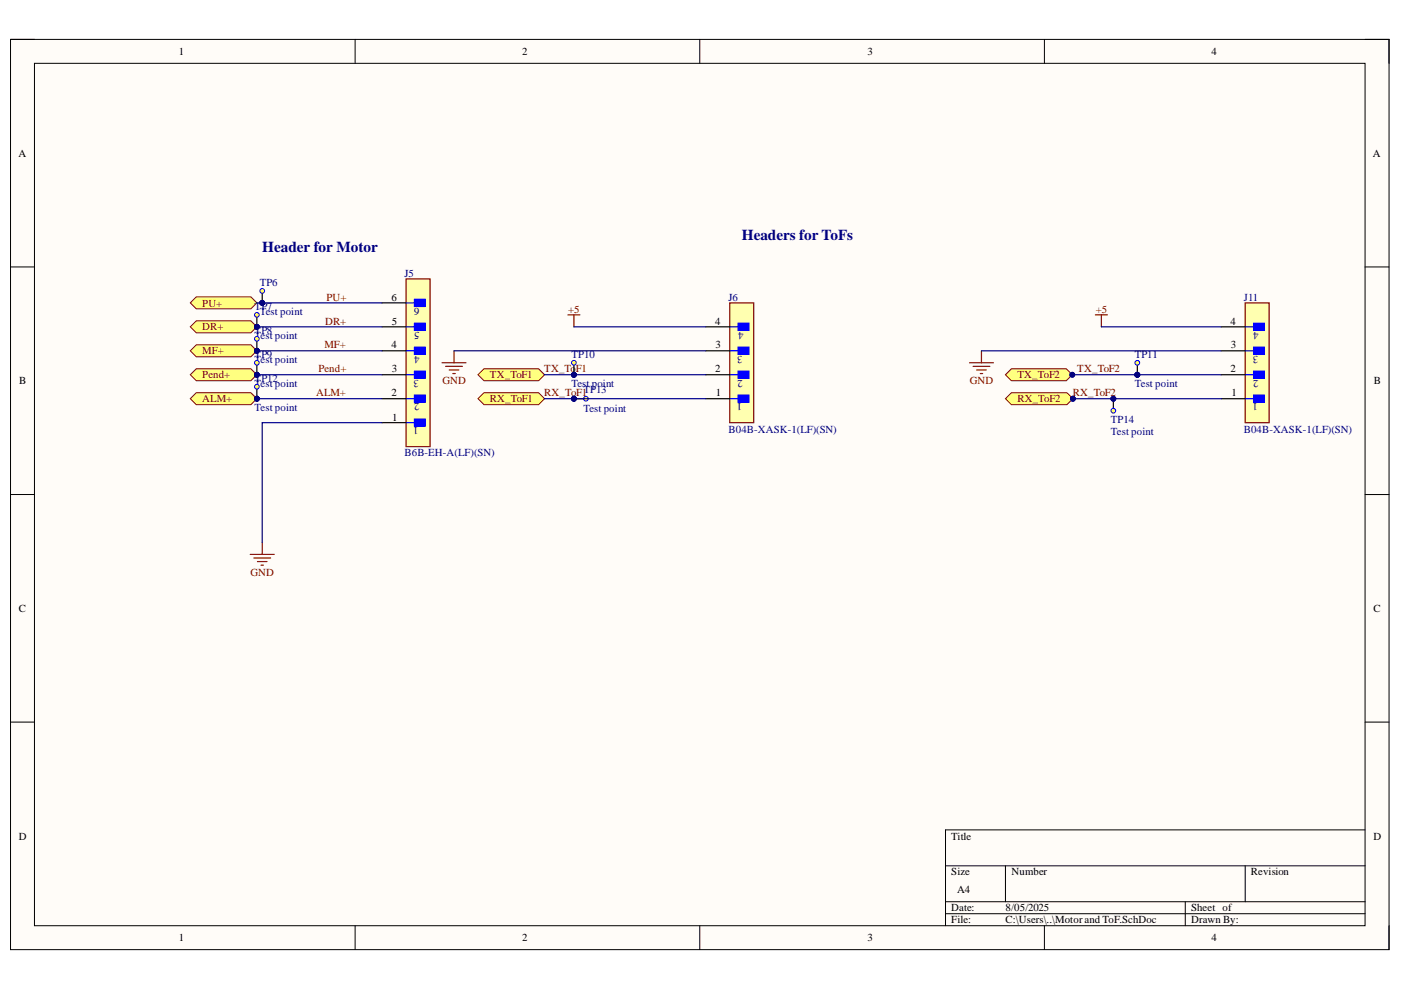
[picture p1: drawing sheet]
<svg xmlns="http://www.w3.org/2000/svg" width="297mm" height="210mm" viewBox="0 0 297 210" stroke-linecap="round" stroke-linejoin="round" font-family="sans-serif">
<defs><g id="words">
<g font-size="3.2" fill="#000080">
<text x="55.6" y="53.4">Header for Motor</text>
<text x="157.3" y="50.9">Headers for ToFs</text>
</g>
<g font-size="2.3">
<text x="37.9" y="11.7">1</text>
<text x="110.7" y="11.7">2</text>
<text x="183.9" y="11.7">3</text>
<text x="256.8" y="11.7">4</text>
<text x="3.9" y="33.3">A</text>
<text x="291.1" y="33.3">A</text>
<text x="83" y="63.7">6</text>
<text x="83.1" y="68.8">5</text>
<text x="151.6" y="68.8">4</text>
<text x="260.9" y="68.8">4</text>
<text x="83" y="73.9">4</text>
<text x="151.7" y="73.9">3</text>
<text x="261" y="73.9">3</text>
<text x="4.1" y="81.5">B</text>
<text x="83.1" y="78.9">3</text>
<text x="151.6" y="78.9">2</text>
<text x="260.9" y="78.9">2</text>
<text x="291.3" y="81.5">B</text>
<text x="83" y="84">2</text>
<text x="83.2" y="89.2">1</text>
<text x="151.8" y="84">1</text>
<text x="261.1" y="84">1</text>
<text x="4" y="129.7">C</text>
<text x="291.2" y="129.7">C</text>
<text x="4" y="178">D</text>
<text x="201.7" y="178">Title</text>
<text x="291.2" y="178">D</text>
<text x="201.7" y="185.6">Size</text>
<text x="214.5" y="185.6">Number</text>
<text x="265.2" y="185.6">Revision</text>
<text x="203" y="189.4">A4</text>
<text x="201.7" y="193.2">Date:</text>
<text x="201.7" y="195.8">File:</text>
<text x="213.2" y="193.2">8/05/2025</text>
<text x="213.2" y="195.8">C:\Users\..\Motor and ToF.SchDoc</text>
<text x="252.5" y="193.2">Sheet of</text>
<text x="252.5" y="195.8">Drawn By:</text>
<text x="37.9" y="199.6">1</text>
<text x="110.7" y="199.6">2</text>
<text x="183.9" y="199.6">3</text>
<text x="256.8" y="199.6">4</text>
</g>
<g font-size="2.3" fill="#000080">
<text x="85.8" y="58.7">J5</text>
<text x="54" y="65.8">TP7</text>
<text x="55.1" y="60.7">TP6</text>
<text x="88.9" y="65.3" transform="rotate(-180 88.9 65.3)">6</text>
<text x="154.5" y="63.7">J6</text>
<text x="263.7" y="63.7">J11</text>
<text x="54" y="71.8">Test point</text>
<text x="54" y="70.8">TP8</text>
<text x="55.1" y="66.8">Test point</text>
<text x="88.9" y="70.3" transform="rotate(-180 88.9 70.3)">5</text>
<text x="157.6" y="70.3" transform="rotate(-180 157.6 70.3)">4</text>
<text x="266.8" y="70.3" transform="rotate(-180 266.8 70.3)">4</text>
<text x="54" y="76.9">Test point</text>
<text x="54" y="75.9">TP9</text>
<text x="88.9" y="75.4" transform="rotate(-180 88.9 75.4)">4</text>
<text x="121.1" y="75.9">TP10</text>
<text x="157.4" y="75.4" transform="rotate(-180 157.4 75.4)">3</text>
<text x="240.6" y="75.9">TP11</text>
<text x="266.7" y="75.4" transform="rotate(-180 266.7 75.4)">3</text>
<text x="54" y="82">Test point</text>
<text x="54" y="81">TP12</text>
<text x="88.8" y="80.5" transform="rotate(-180 88.8 80.5)">3</text>
<text x="121.1" y="82">Test point</text>
<text x="123.7" y="83.3">TP13</text>
<text x="157.5" y="80.5" transform="rotate(-180 157.5 80.5)">2</text>
<text x="240.6" y="82">Test point</text>
<text x="266.8" y="80.5" transform="rotate(-180 266.8 80.5)">2</text>
<text x="54" y="87.1">Test point</text>
<text x="88.9" y="85.5" transform="rotate(-180 88.9 85.5)">2</text>
<text x="123.7" y="87.3">Test point</text>
<text x="157.4" y="85.5" transform="rotate(-180 157.4 85.5)">1</text>
<text x="235.5" y="89.6">TP14</text>
<text x="266.7" y="85.5" transform="rotate(-180 266.7 85.5)">1</text>
<text x="88.7" y="90.6" transform="rotate(-180 88.7 90.6)">1</text>
<text x="154.5" y="91.7">B04B-XASK-1(LF)(SN)</text>
<text x="235.5" y="92.1">Test point</text>
<text x="263.7" y="91.7">B04B-XASK-1(LF)(SN)</text>
<text x="85.8" y="96.8">B6B-EH-A(LF)(SN)</text>
</g>
<g font-size="2.3" fill="#800000">
<text x="42.9" y="65">PU+</text>
<text x="69.2" y="63.7">PU+</text>
<text x="42.9" y="70.1">DR+</text>
<text x="68.9" y="68.8">DR+</text>
<text x="120.5" y="66.3">+5</text>
<text x="232.3" y="66.3">+5</text>
<text x="42.9" y="75.1">MF+</text>
<text x="68.8" y="73.9">MF+</text>
<text x="42.9" y="80.2">Pend+</text>
<text x="67.5" y="78.9">Pend+</text>
<text x="93.8" y="81.5">GND</text>
<text x="103.9" y="80.2">TMCU[31</text>
<text x="105.3" y="80.2">X_ToFA]</text>
<text x="115.4" y="78.9">TX_To</text>
<text x="122.1" y="78.9">F1</text>
<text x="205.7" y="81.5">GND</text>
<text x="215.7" y="80.2">TMCU[3B]</text>
<text x="217.2" y="80.2">X_ToF2</text>
<text x="228.4" y="78.9">TX_ToF2</text>
<text x="42.9" y="85.3">ALM+</text>
<text x="67" y="84">ALM+</text>
<text x="103.9" y="85.3">RX_ToF1</text>
<text x="115.4" y="84">RX_ToF1</text>
<text x="215.7" y="85.3">RX_ToF2</text>
<text x="227.5" y="84">RX_ToF2</text>
<text x="53.1" y="122.1">GND</text>
</g>
</g></defs>
<path d="M2.2 8.4h292.3v192.9h-292.3z" fill-rule="evenodd" fill="#fffcf8"/>
<path d="M2.2 8.4h292.3v192.9h-292.3z" fill="none" stroke="#000" stroke-width=".21"/>
<path d="M7.3 13.4h282.1v182.9h-282.1z" fill-rule="evenodd" fill="#fffcf8"/>
<g fill="none" stroke="#000" stroke-width=".21">
<path d="M2.2 8.3h5.1M7.3 13.4h282.1v182.9h-282.1zM75.3 8.3v5.1M148.4 8.3v5.1M221.4 8.4v5M289.4 8.4h5.1v5M2.2 56.6h5.1M289.4 56.6h5.1M2.2 104.9h5.1M289.4 104.9h5.1M2.2 153.1h5.1M289.4 153.1h5.1"/>
<path d="M289.4 176h-88.9v20.3M75.3 196.3v5M148.4 196.3v5M200.5 183.6h88.9M200.5 191.2h88.9M200.5 193.7h88.9M213.2 183.6v7.6M221.4 196.3v5M251.3 191.2v5.1M264 183.6v7.6M294.5 196.3v5"/>
</g>
<path d="M101.3 84.5l1.3-1.2h11.6l1.3 1.2-1.3 1.3h-11.6z" fill-rule="evenodd" fill="#ffff80"/>
<path d="M101.3 84.5l1.3-1.2h11.6l1.3 1.2-1.3 1.3h-11.6z" fill="none" stroke="#800000" stroke-width=".21"/>
<path d="M101.3 79.5l1.3-1.3h11.6l1.3 1.3-1.3 1.2h-11.6z" fill-rule="evenodd" fill="#ffff80"/>
<path d="M101.3 79.5l1.3-1.3h11.6l1.3 1.3-1.3 1.2h-11.6z" fill="none" stroke="#800000" stroke-width=".21"/>
<path d="M93.7 76.9h5.1M94.5 77.7h3.5M95.2 78.4h2.1M96 79.2h.5M96.3 74.4v2.5M120.4 66.8h2.5M121.7 66.8v2.5M53.1 117.5h5M53.8 118.3h3.6M54.6 119.1h2M55.3 119.8h.6M55.6 115v2.5" fill="none" stroke="#800000" stroke-width=".25"/>
<path d="M40.3 84.5l1.3-1.2h11.6l1.3 1.2-1.3 1.3h-11.6z" fill-rule="evenodd" fill="#ffff80"/>
<path d="M40.3 84.5l1.3-1.2h11.6l1.3 1.2-1.3 1.3h-11.6z" fill="none" stroke="#800000" stroke-width=".21"/>
<circle cx="54.5" cy="84.5" r=".51" fill="#000080"/>
<circle cx="54.5" cy="84.5" r=".51" fill="none" stroke="#000080" stroke-width=".21"/>
<path d="M40.3 79.5l1.3-1.3h11.6l1.3 1.3-1.3 1.2h-11.6z" fill-rule="evenodd" fill="#ffff80"/>
<path d="M40.3 79.5l1.3-1.3h11.6l1.3 1.3-1.3 1.2h-11.6z" fill="none" stroke="#800000" stroke-width=".21"/>
<circle cx="54.5" cy="79.5" r=".51" fill="#000080"/>
<circle cx="54.5" cy="79.5" r=".51" fill="none" stroke="#000080" stroke-width=".21"/>
<path d="M41.6 73.1h11.6l1.3 1.3-1.3 1.2h-11.6l-1.3-1.2z" fill-rule="evenodd" fill="#ffff80"/>
<path d="M41.6 73.1h11.6l1.3 1.3-1.3 1.2h-11.6l-1.3-1.2z" fill="none" stroke="#800000" stroke-width=".21"/>
<circle cx="54.5" cy="74.4" r=".51" fill="#000080"/>
<circle cx="54.5" cy="74.4" r=".51" fill="none" stroke="#000080" stroke-width=".21"/>
<path d="M40.3 69.3l1.3-1.3h11.6l1.3 1.3-1.3 1.3h-11.6z" fill-rule="evenodd" fill="#ffff80"/>
<path d="M40.3 69.3l1.3-1.3h11.6l1.3 1.3-1.3 1.3h-11.6z" fill="none" stroke="#800000" stroke-width=".21"/>
<circle cx="54.5" cy="69.3" r=".51" fill="#000080"/>
<circle cx="54.5" cy="69.3" r=".51" fill="none" stroke="#000080" stroke-width=".21"/>
<path d="M41.6 62.9h11.6l1.3 1.3-1.3 1.3h-11.6l-1.3-1.3z" fill-rule="evenodd" fill="#ffff80"/>
<path d="M41.6 62.9h11.6l1.3 1.3-1.3 1.3h-11.6l-1.3-1.3z" fill="none" stroke="#800000" stroke-width=".21"/>
<circle cx="227.5" cy="84.5" r=".51" fill="#000080"/>
<circle cx="227.5" cy="84.5" r=".51" fill="none" stroke="#000080" stroke-width=".21"/>
<path d="M213.2 84.5l1.2-1.2h11.8l1.3 1.2-1.3 1.3h-11.8z" fill-rule="evenodd" fill="#ffff80"/>
<path d="M213.2 84.5l1.2-1.2h11.8l1.3 1.2-1.3 1.3h-11.8z" fill="none" stroke="#800000" stroke-width=".21"/>
<circle cx="227.5" cy="84.5" r=".51" fill="#000080"/>
<circle cx="227.5" cy="84.5" r=".51" fill="none" stroke="#000080" stroke-width=".21"/>
<path d="M213.2 79.5l1.2-1.3h11.7l1.2 1.3-1.2 1.2h-11.7z" fill-rule="evenodd" fill="#ffff80"/>
<path d="M213.2 79.5l1.2-1.3h11.7l1.2 1.3-1.2 1.2h-11.7z" fill="none" stroke="#800000" stroke-width=".21"/>
<circle cx="227.3" cy="79.5" r=".51" fill="#000080"/>
<circle cx="227.3" cy="79.5" r=".51" fill="none" stroke="#000080" stroke-width=".21"/>
<path d="M205.6 76.9h5M206.3 77.7h3.6M207.1 78.4h2M207.8 79.2h.5M208.1 74.4v2.5M232.2 66.8h2.6M233.5 66.8v2.5" fill="none" stroke="#800000" stroke-width=".25"/>
<circle cx="55.6" cy="64.2" r=".51" fill="#000080"/>
<circle cx="55.6" cy="64.2" r=".51" fill="none" stroke="#000080" stroke-width=".21"/>
<path d="M55.6 61.7v2.5" fill="none" stroke="#000" stroke-width=".25"/>
<circle cx="55.6" cy="64.2" r=".51" fill="#000080"/>
<circle cx="55.6" cy="64.2" r=".51" fill="none" stroke="#000080" stroke-width=".21"/>
<circle cx="55.6" cy="61.7" r=".5" fill="#ff0"/>
<circle cx="55.6" cy="61.7" r=".5" fill="none" stroke="#00f" stroke-width=".21"/>
<circle cx="54.5" cy="69.3" r=".51" fill="#000080"/>
<circle cx="54.5" cy="69.3" r=".51" fill="none" stroke="#000080" stroke-width=".21"/>
<path d="M54.5 66.8v2.5" fill="none" stroke="#000" stroke-width=".25"/>
<circle cx="54.5" cy="69.3" r=".51" fill="#000080"/>
<circle cx="54.5" cy="69.3" r=".51" fill="none" stroke="#000080" stroke-width=".21"/>
<circle cx="54.5" cy="66.8" r=".5" fill="#ff0"/>
<circle cx="54.5" cy="66.8" r=".5" fill="none" stroke="#00f" stroke-width=".21"/>
<circle cx="54.5" cy="74.4" r=".51" fill="#000080"/>
<circle cx="54.5" cy="74.4" r=".51" fill="none" stroke="#000080" stroke-width=".21"/>
<path d="M54.5 71.9v2.5" fill="none" stroke="#000" stroke-width=".25"/>
<circle cx="54.5" cy="74.4" r=".51" fill="#000080"/>
<circle cx="54.5" cy="74.4" r=".51" fill="none" stroke="#000080" stroke-width=".21"/>
<circle cx="54.5" cy="71.8" r=".5" fill="#ff0"/>
<circle cx="54.5" cy="71.8" r=".5" fill="none" stroke="#00f" stroke-width=".21"/>
<circle cx="54.5" cy="79.5" r=".51" fill="#000080"/>
<circle cx="54.5" cy="79.5" r=".51" fill="none" stroke="#000080" stroke-width=".21"/>
<path d="M54.5 77v2.5" fill="none" stroke="#000" stroke-width=".25"/>
<circle cx="54.5" cy="79.5" r=".51" fill="#000080"/>
<circle cx="54.5" cy="79.5" r=".51" fill="none" stroke="#000080" stroke-width=".21"/>
<circle cx="54.5" cy="76.9" r=".5" fill="#ff0"/>
<circle cx="54.5" cy="76.9" r=".5" fill="none" stroke="#00f" stroke-width=".21"/>
<circle cx="54.5" cy="84.5" r=".51" fill="#000080"/>
<circle cx="54.5" cy="84.5" r=".51" fill="none" stroke="#000080" stroke-width=".21"/>
<path d="M54.5 82v2.5" fill="none" stroke="#000" stroke-width=".25"/>
<circle cx="54.5" cy="84.5" r=".51" fill="#000080"/>
<circle cx="54.5" cy="84.5" r=".51" fill="none" stroke="#000080" stroke-width=".21"/>
<circle cx="54.5" cy="82" r=".5" fill="#ff0"/>
<circle cx="54.5" cy="82" r=".5" fill="none" stroke="#00f" stroke-width=".21"/>
<circle cx="121.7" cy="84.5" r=".51" fill="#000080"/>
<circle cx="121.7" cy="84.5" r=".51" fill="none" stroke="#000080" stroke-width=".21"/>
<path d="M121.7 84.5h2.5" fill="none" stroke="#000" stroke-width=".25"/>
<circle cx="121.7" cy="84.5" r=".51" fill="#000080"/>
<circle cx="121.7" cy="84.5" r=".51" fill="none" stroke="#000080" stroke-width=".21"/>
<circle cx="124.2" cy="84.5" r=".5" fill="#ff0"/>
<circle cx="124.2" cy="84.5" r=".5" fill="none" stroke="#00f" stroke-width=".21"/>
<circle cx="121.7" cy="79.5" r=".51" fill="#000080"/>
<circle cx="121.7" cy="79.5" r=".51" fill="none" stroke="#000080" stroke-width=".21"/>
<path d="M121.7 77v2.5" fill="none" stroke="#000" stroke-width=".25"/>
<circle cx="121.7" cy="79.5" r=".51" fill="#000080"/>
<circle cx="121.7" cy="79.5" r=".51" fill="none" stroke="#000080" stroke-width=".21"/>
<circle cx="121.7" cy="76.9" r=".5" fill="#ff0"/>
<circle cx="121.7" cy="76.9" r=".5" fill="none" stroke="#00f" stroke-width=".21"/>
<circle cx="241.1" cy="79.5" r=".51" fill="#000080"/>
<circle cx="241.1" cy="79.5" r=".51" fill="none" stroke="#000080" stroke-width=".21"/>
<path d="M241.1 77v2.5" fill="none" stroke="#000" stroke-width=".25"/>
<circle cx="241.1" cy="79.5" r=".51" fill="#000080"/>
<circle cx="241.1" cy="79.5" r=".51" fill="none" stroke="#000080" stroke-width=".21"/>
<circle cx="241.1" cy="76.9" r=".5" fill="#ff0"/>
<circle cx="241.1" cy="76.9" r=".5" fill="none" stroke="#00f" stroke-width=".21"/>
<circle cx="236" cy="84.5" r=".51" fill="#000080"/>
<circle cx="236" cy="84.5" r=".51" fill="none" stroke="#000080" stroke-width=".21"/>
<path d="M236 84.5v2.5" fill="none" stroke="#000" stroke-width=".25"/>
<circle cx="236" cy="84.5" r=".51" fill="#000080"/>
<circle cx="236" cy="84.5" r=".51" fill="none" stroke="#000080" stroke-width=".21"/>
<circle cx="236.1" cy="87.1" r=".5" fill="#ff0"/>
<circle cx="236.1" cy="87.1" r=".5" fill="none" stroke="#00f" stroke-width=".21"/>
<path d="M86.1 59.1h5.1v35.6h-5.1z" fill-rule="evenodd" fill="#ffffb0"/>
<path d="M86.1 59.1h5.1v35.6h-5.1z" fill="none" stroke="#800000" stroke-width=".25"/>
<path d="M87.9 88.8h2.3v1.6h-2.3z" fill-rule="evenodd" fill="#00f"/>
<path d="M86.1 89.6h1.8M87.9 88.8h2.3v1.6h-2.3z" fill="none" stroke="#00f" stroke-width=".25"/>
<path d="M87.9 83.8h2.3v1.5h-2.3z" fill-rule="evenodd" fill="#00f"/>
<path d="M86.1 84.5h1.8M87.9 83.8h2.3v1.5h-2.3z" fill="none" stroke="#00f" stroke-width=".25"/>
<path d="M87.9 78.7h2.3v1.5h-2.3z" fill-rule="evenodd" fill="#00f"/>
<path d="M86.1 79.5h1.8M87.9 78.7h2.3v1.5h-2.3z" fill="none" stroke="#00f" stroke-width=".25"/>
<path d="M87.9 73.6h2.3v1.5h-2.3z" fill-rule="evenodd" fill="#00f"/>
<path d="M86.1 74.4h1.8M87.9 73.6h2.3v1.5h-2.3z" fill="none" stroke="#00f" stroke-width=".25"/>
<path d="M87.9 68.5h2.3v1.6h-2.3z" fill-rule="evenodd" fill="#00f"/>
<path d="M86.1 69.3h1.8M87.9 68.5h2.3v1.6h-2.3z" fill="none" stroke="#00f" stroke-width=".25"/>
<path d="M87.9 63.5h2.3v1.5h-2.3z" fill-rule="evenodd" fill="#00f"/>
<path d="M86.1 64.2h1.8M87.9 63.5h2.3v1.5h-2.3z" fill="none" stroke="#00f" stroke-width=".25"/>
<path d="M81 79.5h5.1M81 74.4h5.1M81 69.3h5.1M81 64.2h5.1M81 89.6h5.1M81 84.5h5.1" fill="none" stroke="#000" stroke-width=".25"/>
<path d="M154.7 64.2h5.1v25.4h-5.1z" fill-rule="evenodd" fill="#ffffb0"/>
<path d="M154.7 64.2h5.1v25.4h-5.1z" fill="none" stroke="#800000" stroke-width=".25"/>
<path d="M156.5 83.8h2.3v1.5h-2.3z" fill-rule="evenodd" fill="#00f"/>
<path d="M154.7 84.5h1.8M156.5 83.8h2.3v1.5h-2.3z" fill="none" stroke="#00f" stroke-width=".25"/>
<path d="M156.5 78.7h2.3v1.5h-2.3z" fill-rule="evenodd" fill="#00f"/>
<path d="M154.7 79.5h1.8M156.5 78.7h2.3v1.5h-2.3z" fill="none" stroke="#00f" stroke-width=".25"/>
<path d="M156.5 73.6h2.3v1.5h-2.3z" fill-rule="evenodd" fill="#00f"/>
<path d="M154.7 74.4h1.8M156.5 73.6h2.3v1.5h-2.3z" fill="none" stroke="#00f" stroke-width=".25"/>
<path d="M156.5 68.5h2.3v1.6h-2.3z" fill-rule="evenodd" fill="#00f"/>
<path d="M154.7 69.3h1.8M156.5 68.5h2.3v1.6h-2.3z" fill="none" stroke="#00f" stroke-width=".25"/>
<path d="M149.6 79.5h5.1M149.6 74.4h5.1M149.6 69.3h5.1M149.6 84.5h5.1" fill="none" stroke="#000" stroke-width=".25"/>
<path d="M264 64.2h5.1v25.4h-5.1z" fill-rule="evenodd" fill="#ffffb0"/>
<path d="M264 64.2h5.1v25.4h-5.1z" fill="none" stroke="#800000" stroke-width=".25"/>
<path d="M265.8 83.8h2.3v1.5h-2.3z" fill-rule="evenodd" fill="#00f"/>
<path d="M264 84.5h1.8M265.8 83.8h2.3v1.5h-2.3z" fill="none" stroke="#00f" stroke-width=".25"/>
<path d="M265.8 78.7h2.3v1.5h-2.3z" fill-rule="evenodd" fill="#00f"/>
<path d="M264 79.5h1.8M265.8 78.7h2.3v1.5h-2.3z" fill="none" stroke="#00f" stroke-width=".25"/>
<path d="M265.8 73.6h2.3v1.5h-2.3z" fill-rule="evenodd" fill="#00f"/>
<path d="M264 74.4h1.8M265.8 73.6h2.3v1.5h-2.3z" fill="none" stroke="#00f" stroke-width=".25"/>
<path d="M265.8 68.5h2.3v1.6h-2.3z" fill-rule="evenodd" fill="#00f"/>
<path d="M264 69.3h1.8M265.8 68.5h2.3v1.6h-2.3z" fill="none" stroke="#00f" stroke-width=".25"/>
<path d="M258.9 79.5h5.1M258.9 74.4h5.1M258.9 69.3h5.1M258.9 84.5h5.1" fill="none" stroke="#000" stroke-width=".25"/>
<path d="M115.5 79.5h6.2" fill="none" stroke="#000080" stroke-width=".25"/>
<circle cx="121.7" cy="79.5" r=".51" fill="#000080"/>
<circle cx="121.7" cy="79.5" r=".51" fill="none" stroke="#000080" stroke-width=".21"/>
<path d="M227.3 79.5h13.8" fill="none" stroke="#000080" stroke-width=".25"/>
<circle cx="227.3" cy="79.5" r=".51" fill="#000080"/>
<circle cx="227.3" cy="79.5" r=".51" fill="none" stroke="#000080" stroke-width=".21"/>
<circle cx="241.1" cy="79.5" r=".51" fill="#000080"/>
<circle cx="241.1" cy="79.5" r=".51" fill="none" stroke="#000080" stroke-width=".21"/>
<path d="M54.5 64.2h1.1" fill="none" stroke="#000080" stroke-width=".25"/>
<circle cx="55.6" cy="64.2" r=".51" fill="#000080"/>
<circle cx="55.6" cy="64.2" r=".51" fill="none" stroke="#000080" stroke-width=".21"/>
<path d="M55.6 64.2h25.4" fill="none" stroke="#000080" stroke-width=".25"/>
<circle cx="55.6" cy="64.2" r=".51" fill="#000080"/>
<circle cx="55.6" cy="64.2" r=".51" fill="none" stroke="#000080" stroke-width=".21"/>
<path d="M54.5 69.3h26.5" fill="none" stroke="#000080" stroke-width=".25"/>
<circle cx="54.5" cy="69.3" r=".51" fill="#000080"/>
<circle cx="54.5" cy="69.3" r=".51" fill="none" stroke="#000080" stroke-width=".21"/>
<path d="M54.5 74.4h26.5" fill="none" stroke="#000080" stroke-width=".25"/>
<circle cx="54.5" cy="74.4" r=".51" fill="#000080"/>
<circle cx="54.5" cy="74.4" r=".51" fill="none" stroke="#000080" stroke-width=".21"/>
<path d="M54.5 79.5h26.5" fill="none" stroke="#000080" stroke-width=".25"/>
<circle cx="54.5" cy="79.5" r=".51" fill="#000080"/>
<circle cx="54.5" cy="79.5" r=".51" fill="none" stroke="#000080" stroke-width=".21"/>
<path d="M54.5 84.5h26.5" fill="none" stroke="#000080" stroke-width=".25"/>
<circle cx="54.5" cy="84.5" r=".51" fill="#000080"/>
<circle cx="54.5" cy="84.5" r=".51" fill="none" stroke="#000080" stroke-width=".21"/>
<path d="M96.3 74.4h53.3M121.7 69.3h27.9M121.7 79.5h27.9M81 89.6h-25.4v25.4" fill="none" stroke="#000080" stroke-width=".25"/>
<circle cx="121.7" cy="79.5" r=".51" fill="#000080"/>
<circle cx="121.7" cy="79.5" r=".51" fill="none" stroke="#000080" stroke-width=".21"/>
<path d="M115.5 84.5h6.2" fill="none" stroke="#000080" stroke-width=".25"/>
<circle cx="121.7" cy="84.5" r=".51" fill="#000080"/>
<circle cx="121.7" cy="84.5" r=".51" fill="none" stroke="#000080" stroke-width=".21"/>
<path d="M121.7 84.5h27.9" fill="none" stroke="#000080" stroke-width=".25"/>
<circle cx="121.7" cy="84.5" r=".51" fill="#000080"/>
<circle cx="121.7" cy="84.5" r=".51" fill="none" stroke="#000080" stroke-width=".21"/>
<path d="M208.1 74.4h50.8M233.5 69.3h25.4M241.1 79.5h17.8" fill="none" stroke="#000080" stroke-width=".25"/>
<circle cx="241.1" cy="79.5" r=".51" fill="#000080"/>
<circle cx="241.1" cy="79.5" r=".51" fill="none" stroke="#000080" stroke-width=".21"/>
<path d="M227.3 84.5h31.6" fill="none" stroke="#000080" stroke-width=".25"/>
<circle cx="227.5" cy="84.5" r=".51" fill="#000080"/>
<circle cx="227.5" cy="84.5" r=".51" fill="none" stroke="#000080" stroke-width=".21"/>
<circle cx="236" cy="84.5" r=".51" fill="#000080"/>
<circle cx="236" cy="84.5" r=".51" fill="none" stroke="#000080" stroke-width=".21"/>
<use href="#words"/>
</svg>
